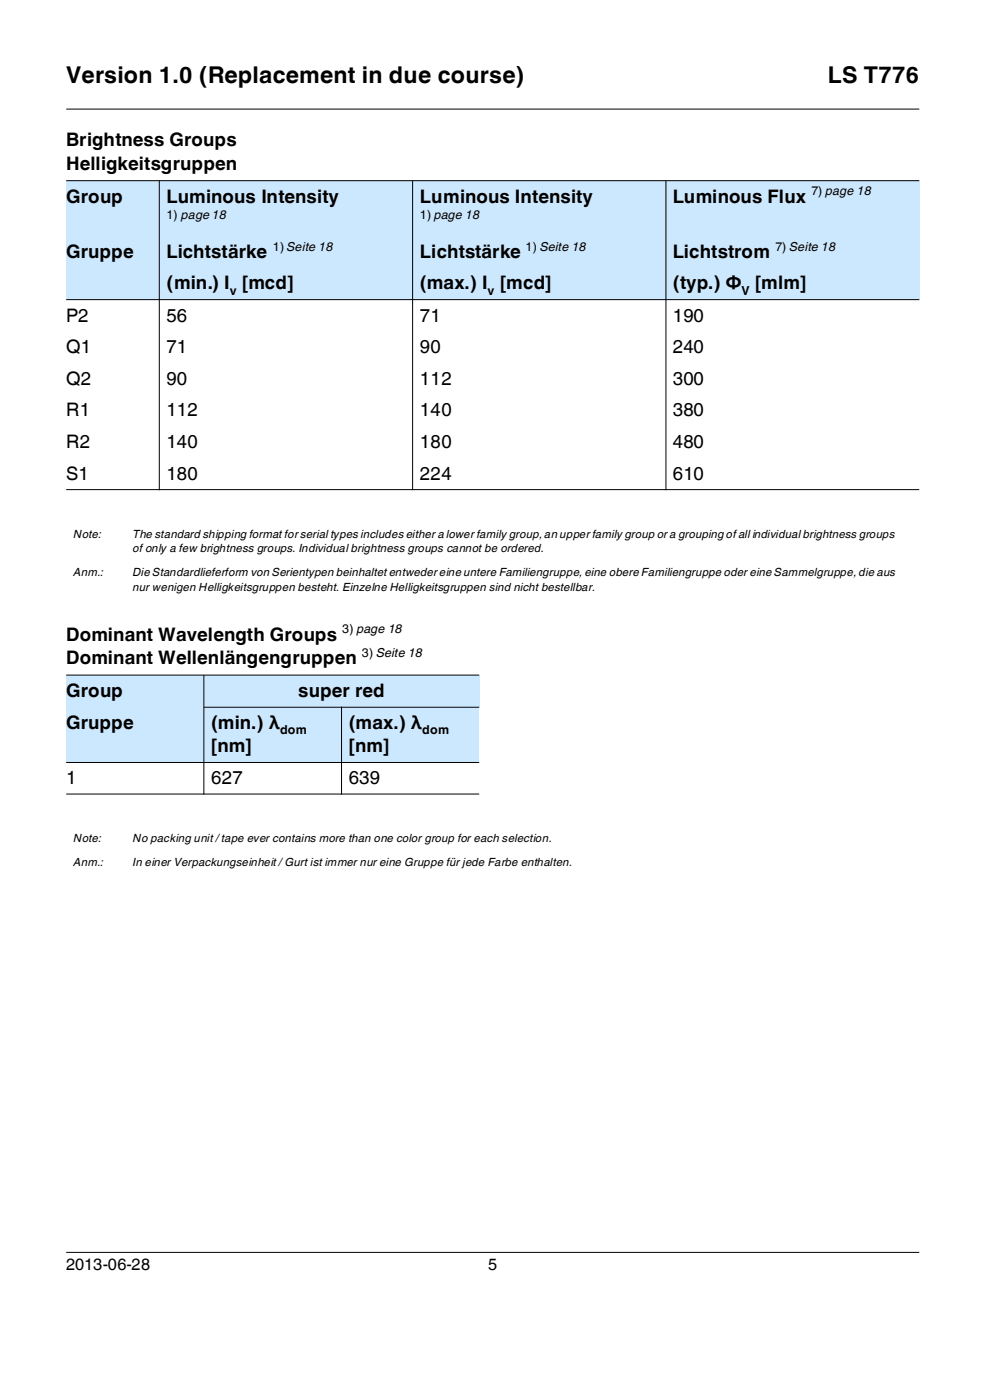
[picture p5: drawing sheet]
<svg xmlns="http://www.w3.org/2000/svg" width="148mm" height="210mm" viewBox="0 0 148 210" stroke-linecap="round" stroke-linejoin="round" font-family="sans-serif">
<defs><g id="words">
<g font-size="3.5">
<text x="9.9" y="12.5">Version 1.0 (Replacement in due course)</text>
<text x="124.2" y="12.5">LS T776</text>
</g>
<g font-size="2.8">
<text x="9.9" y="22">Brightness Groups</text>
<text x="9.9" y="25.5">Helligkeitsgruppen</text>
<text x="9.9" y="30.4">Group</text>
<text x="25" y="30.4">Luminous Intensity</text>
<text x="63" y="30.4">Luminous Intensity</text>
<text x="101" y="30.4">Luminous Flux</text>
<text x="9.9" y="38.7">Gruppe</text>
<text x="25" y="38.7">Lichtstärke</text>
<text x="63" y="38.7">Lichtstärke</text>
<text x="101" y="38.7">Lichtstrom</text>
<text x="25" y="43.5">(min.) I [mcd]</text>
<text x="63" y="43.5">(max.) I [mcd]</text>
<text x="101" y="43.5">(typ.) Φ</text>
<text x="113.3" y="43.5">[mlm]</text>
<text x="9.9" y="48.3">P2</text>
<text x="9.9" y="53">Q1</text>
<text x="25" y="48.3">56</text>
<text x="25" y="53">71</text>
<text x="63" y="48.3">71</text>
<text x="63" y="53">90</text>
<text x="100.9" y="48.3">190</text>
<text x="100.9" y="53">240</text>
<text x="9.9" y="57.8">Q2</text>
<text x="25" y="57.8">90</text>
<text x="63" y="57.8">112</text>
<text x="100.9" y="57.8">300</text>
<text x="9.9" y="62.5">R1</text>
<text x="25" y="62.5">112</text>
<text x="63" y="62.5">140</text>
<text x="100.9" y="62.5">380</text>
<text x="9.9" y="67.4">R2</text>
<text x="25" y="67.4">140</text>
<text x="63" y="67.4">180</text>
<text x="100.9" y="67.4">480</text>
<text x="9.9" y="72.1">S1</text>
<text x="25" y="72.1">180</text>
<text x="63" y="72.1">224</text>
<text x="100.9" y="72.1">610</text>
<text x="9.9" y="96.2">Dominant Wavelength Groups</text>
<text x="9.9" y="99.8">Dominant Wellenlängengruppen</text>
<text x="9.9" y="104.7">Group</text>
<text x="44.7" y="104.7">super red</text>
<text x="9.9" y="109.5">Gruppe</text>
<text x="31.7" y="109.5">(min.) λ</text>
<text x="31.7" y="113">[nm]</text>
<text x="52.4" y="109.5">(max.) λ</text>
<text x="52.4" y="113">[nm]</text>
<text x="9.9" y="117.8">1</text>
<text x="31.7" y="117.8">627</text>
<text x="52.4" y="117.8">639</text>
</g>
<g font-size="2.5">
<text x="9.9" y="190.8">2013-06-28</text>
<text x="73.3" y="190.8">5</text>
</g>
<g font-size="1.9">
<text x="121.8" y="29.3">7) page 18</text>
<text x="25" y="32.9">1) page 18</text>
<text x="63" y="32.9">1) page 18</text>
<text x="40.9" y="37.6">1) Seite 18</text>
<text x="78.9" y="37.6">1) Seite 18</text>
<text x="116.4" y="37.6">7) Seite 18</text>
<text x="34.5" y="44.2">v</text>
<text x="73.2" y="44.2">v</text>
<text x="111.3" y="44.2">V</text>
<text x="51.3" y="95.1">3) page 18</text>
<text x="54.3" y="98.7">3) Seite 18</text>
<text x="42" y="110.2">dom</text>
<text x="63.4" y="110.2">dom</text>
</g>
<g font-size="1.7">
<text x="11" y="80.7">Note:</text>
<text x="19.9" y="80.7">The standard shipping format for serial types includes either a lower family group, an upper family group or a grouping of all individual brightness groups</text>
<text x="19.9" y="82.8">of only a few brightness groups. Individual brightness groups cannot be ordered.</text>
<text x="11" y="86.6">Anm.:</text>
<text x="19.9" y="88.7">nur wenigen Helligkeitsgruppen besteht. Einzelne Helligkeitsgruppen sind nicht bestellbar.</text>
<text x="19.9" y="86.6">Die Standardlieferform von Serientypen beinhaltet entweder eine untere Familiengruppe, eine obere Familiengruppe oder eine Sammelgruppe, die aus</text>
<text x="11" y="126.4">Note:</text>
<text x="11" y="130.1">Anm.:</text>
<text x="19.9" y="126.4">No packing unit / tape ever contains more than one color group for each selection.</text>
<text x="19.9" y="130.1">In einer Verpackungseinheit / Gurt ist immer nur eine Gruppe für jede Farbe enthalten.</text>
</g>
</g></defs>
<path d="M9.9 16.4h128.1M9.9 188.1h128.1" fill="none" stroke="#000" stroke-width=".15"/>
<g fill="#cce8ff">
<path d="M9.9 27.1h14v8.3h-14z"/>
<path d="M23.9 27.1h38v8.3h-38z"/>
<path d="M61.9 27.1h38v8.3h-38z"/>
<path d="M99.9 27.1h38.1v8.3h-38.1z"/>
<path d="M9.9 35.4h14v4.9h-14z"/>
<path d="M23.9 35.4h38v4.9h-38z"/>
<path d="M61.9 35.4h38v4.9h-38z"/>
<path d="M99.9 35.4h38.1v4.9h-38.1z"/>
<path d="M9.9 40.3h52v4.7h-52z"/>
<path d="M61.9 40.3h38v4.7h-38z"/>
<path d="M99.9 40.3h38.1v4.7h-38.1z"/>
<path d="M9.9 101.4h20.7v4.8h-20.7z"/>
<path d="M30.6 101.4h41.3v4.8h-41.3z"/>
<path d="M9.9 106.2h20.7v8.3h-20.7z"/>
<path d="M30.6 106.2h20.7v8.3h-20.7z"/>
<path d="M51.3 106.2h20.6v8.3h-20.6z"/>
</g>
<path d="M9.9 27.1h128.1M23.9 27.1v46.5M61.9 27.1v46.5M99.9 27.1v46.5M9.9 45h128.1M9.9 73.5h128.1M9.9 101.4h62M9.9 114.5h62M9.9 119.3h62M30.6 101.4v17.9M30.6 106.2h41.3M51.3 106.1v13.2" fill="none" stroke="#000" stroke-width=".15"/>
<use href="#words"/>
</svg>
